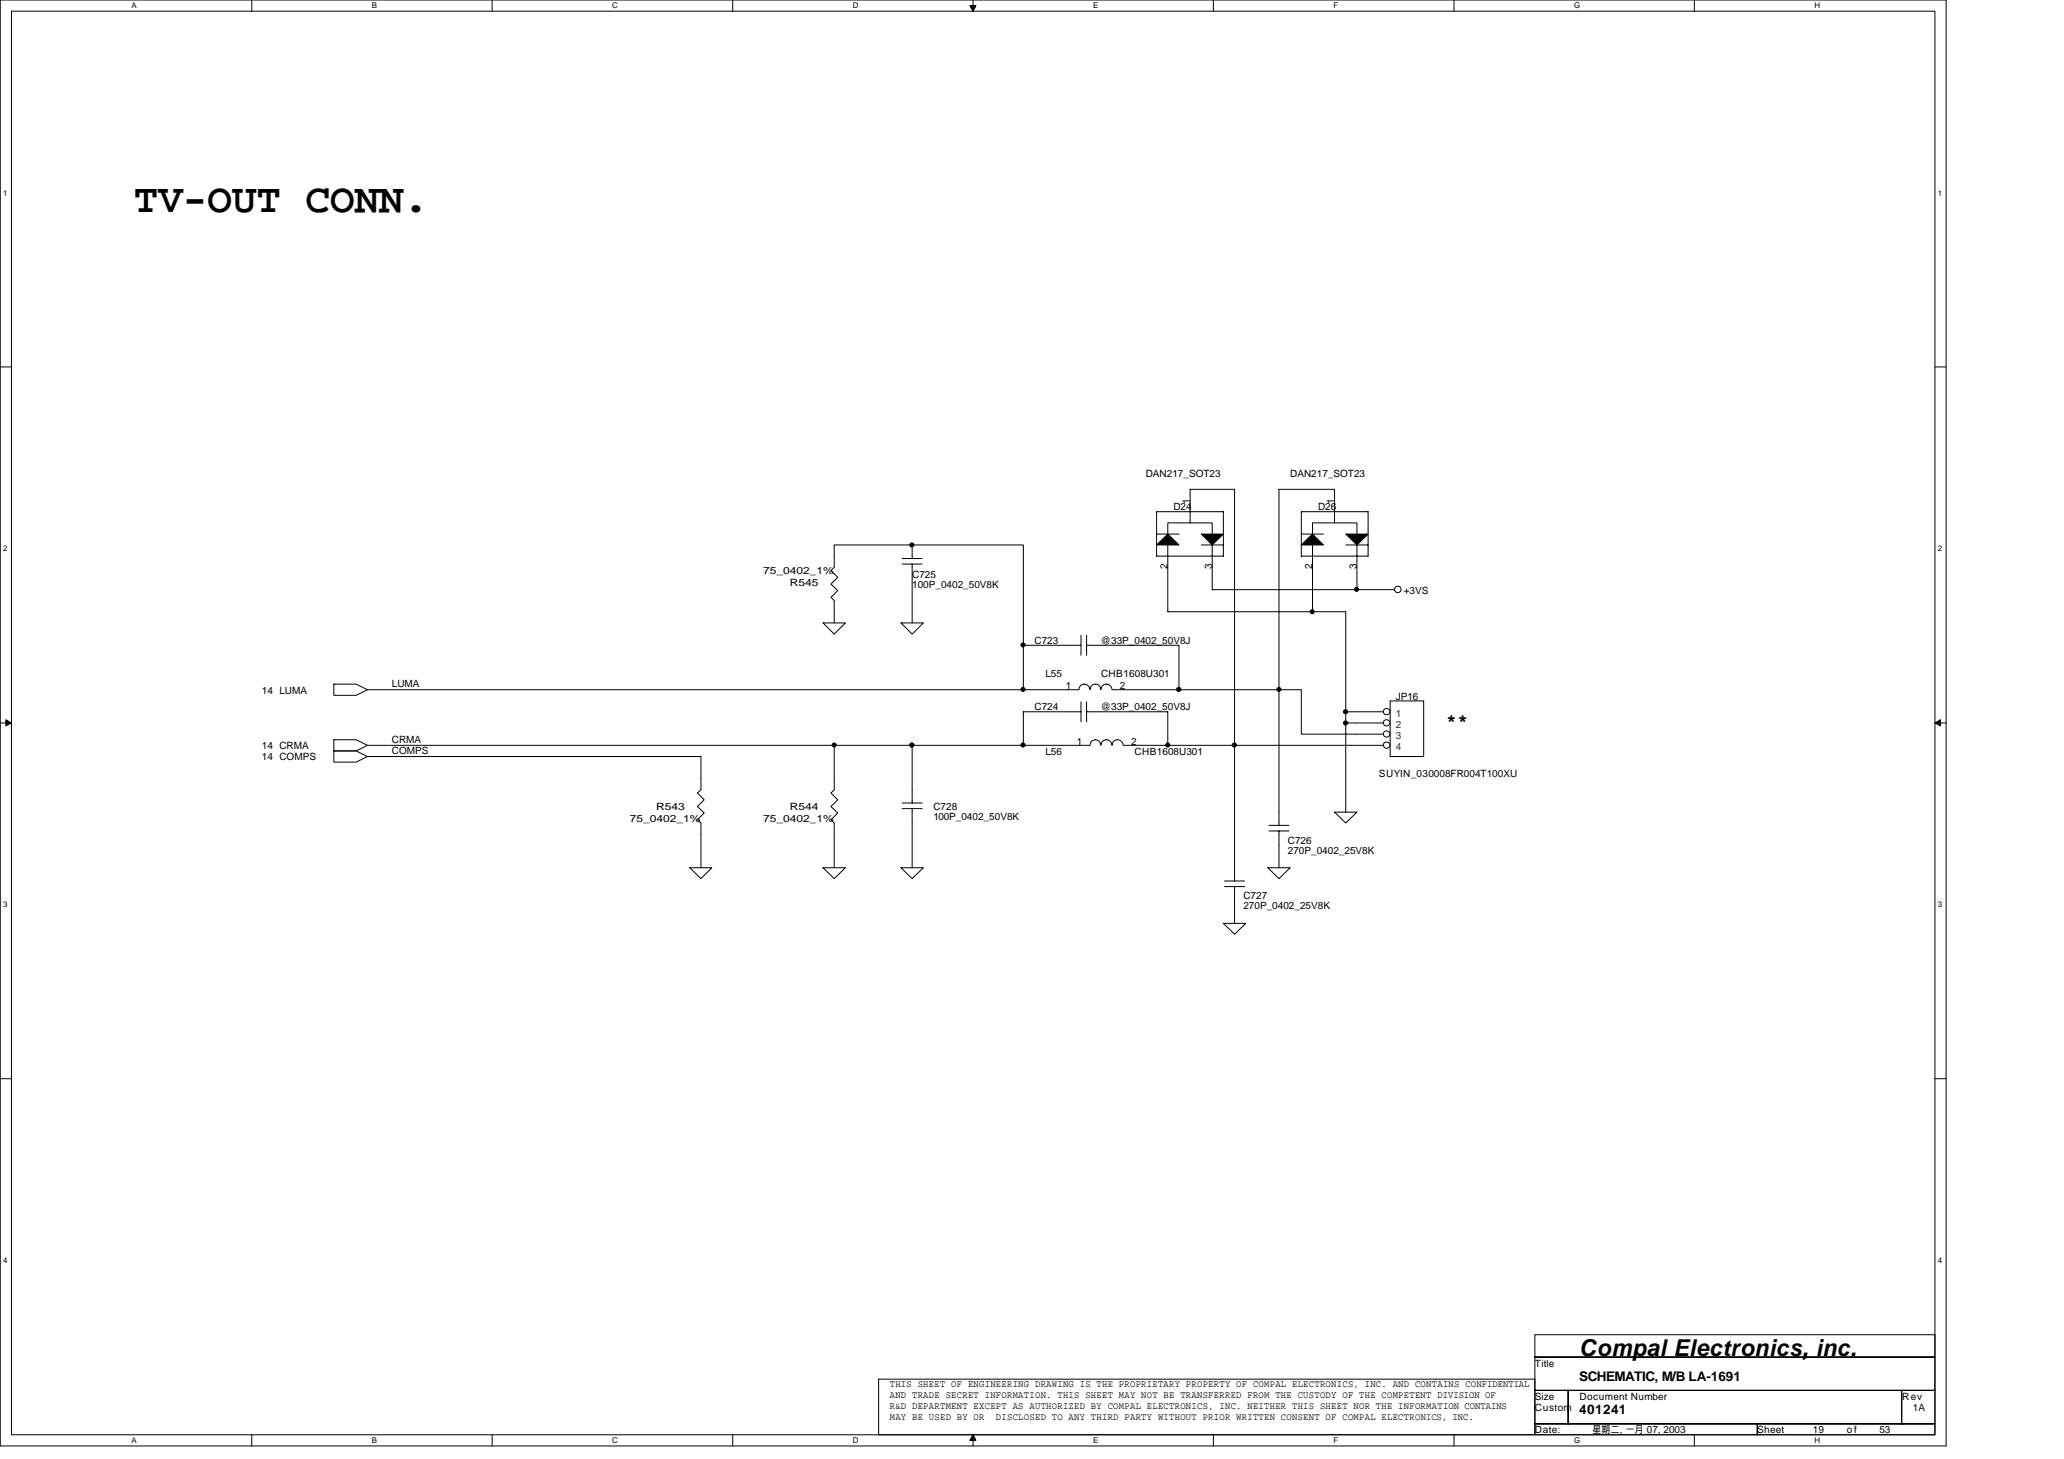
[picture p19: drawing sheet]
<svg xmlns="http://www.w3.org/2000/svg" width="297mm" height="210mm" viewBox="0 0 297 210" stroke-linecap="round" stroke-linejoin="round" font-family="sans-serif">
<defs><g id="words">
<text font-size="5.9" x="19.3" y="30.6">TV-OUT CONN.</text>
<text font-size="3.3" x="227.3" y="195.1">Compal Electronics, inc.</text>
<text font-size="2.5" x="208.1" y="104.5">**</text>
<g font-size="1.9">
<text x="227.3" y="203.4">401241</text>
<text x="227.3" y="198.6">SCHEMATIC, M/B LA-1691</text>
</g>
<g font-size="1.4">
<text x="164.9" y="68.6">DAN217_SOT23</text>
<text x="185.7" y="68.6">DAN217_SOT23</text>
<text x="168.9" y="73.4">D24</text>
<text x="171.2" y="72.5" transform="rotate(-90 171.2 72.5)">1</text>
<text x="189.7" y="73.4">D26</text>
<text x="192" y="72.5" transform="rotate(-90 192 72.5)">1</text>
<text x="109.8" y="82.6">75_0402_1%</text>
<text x="131.3" y="83.1">C725</text>
<text x="168" y="81.9" transform="rotate(-90 168 81.9)">2</text>
<text x="174.4" y="81.9" transform="rotate(-90 174.4 81.9)">3</text>
<text x="188.8" y="81.9" transform="rotate(-90 188.8 81.9)">2</text>
<text x="195.2" y="81.9" transform="rotate(-90 195.2 81.9)">3</text>
<text x="113.7" y="84.2">R545</text>
<text x="131.3" y="84.6">100P_0402_50V8K</text>
<text x="202" y="85.5">+3VS</text>
<text x="148.9" y="92.6">C723</text>
<text x="158.4" y="92.6">@33P_0402_50V8J</text>
<text x="37.7" y="99.8">14 LUMA</text>
<text x="56.4" y="98.9">LUMA</text>
<text x="150.4" y="97.4">L55</text>
<text x="153.4" y="99.2">1</text>
<text x="158.4" y="97.4">CHB1608U301</text>
<text x="161.2" y="99.2">2</text>
<text x="200.9" y="100.8">JP16</text>
<text x="37.7" y="107.8">14 CRMA</text>
<text x="56.4" y="106.9">CRMA</text>
<text x="148.9" y="102.2">C724</text>
<text x="155" y="107.2">1</text>
<text x="158.4" y="102.2">@33P_0402_50V8J</text>
<text x="162.8" y="107.2">2</text>
<text x="37.7" y="109.4">14 COMPS</text>
<text x="56.4" y="108.5">COMPS</text>
<text x="150.4" y="108.6">L56</text>
<text x="163.3" y="108.6">CHB1608U301</text>
<text x="198.5" y="111.8">SUYIN_030008FR004T100XU</text>
<text x="90.6" y="118.2">75_0402_1%</text>
<text x="94.4" y="116.6">R543</text>
<text x="109.8" y="118.2">75_0402_1%</text>
<text x="113.7" y="116.6">R544</text>
<text x="134.3" y="116.6">C728</text>
<text x="134.3" y="118">100P_0402_50V8K</text>
<text x="185.3" y="121.4">C726</text>
<text x="185.3" y="122.8">270P_0402_25V8K</text>
<text x="178.9" y="129.4">C727</text>
<text x="178.9" y="130.8">270P_0402_25V8K</text>
<text x="220.9" y="196.6">Title</text>
<text x="128.1" y="199.6">THIS SHEET OF ENGINEERING DRAWING IS THE PROPRIETARY PROPERTY OF COMPAL ELECTRONICS, INC. AND CONTAINS CONFIDENTIAL</text>
<text x="128.1" y="201.2">AND TRADE SECRET INFORMATION. THIS SHEET MAY NOT BE TRANSFERRED FROM THE CUSTODY OF THE COMPETENT DIVISION OF</text>
<text x="128.1" y="202.7">R&amp;D DEPARTMENT EXCEPT AS AUTHORIZED BY COMPAL ELECTRONICS, INC. NEITHER THIS SHEET NOR THE INFORMATION CONTAINS</text>
<text x="220.9" y="201.4">Size</text>
<text x="220.9" y="203">Custom</text>
<text x="227.3" y="201.4">Document Number</text>
<text x="273.8" y="201.4">Rev</text>
<text x="275.3" y="203">1A</text>
<text x="128.1" y="204.3">MAY BE USED BY OR</text>
<text x="143.3" y="204.3">DISCLOSED TO ANY THIRD PARTY WITHOUT PRIOR WRITTEN CONSENT OF COMPAL ELECTRONICS, INC.</text>
<text x="220.9" y="206.2">Date:</text>
<text x="229.2" y="206.2">星期二 一月 07, 2003</text>
<text x="233.1" y="206.2">,</text>
<text x="252.9" y="206.2">Sheet</text>
<text x="260.9" y="206.2">19</text>
<text x="265.8" y="206.2">of</text>
<text x="270.5" y="206.2">53</text>
</g>
<g font-size="1.4" fill="#333">
<text x="200.9" y="103.1">1</text>
<text x="200.9" y="104.7">2</text>
<text x="200.9" y="106.3">3</text>
<text x="200.9" y="107.9">4</text>
</g>
<g font-size="1.1">
<text x="18.9" y="1.1">A</text>
<text x="53.5" y="1.1">B</text>
<text x="88.1" y="1.1">C</text>
<text x="122.7" y="1.1">D</text>
<text x="157.3" y="1.1">E</text>
<text x="191.9" y="1.1">F</text>
<text x="226.5" y="1.1">G</text>
<text x="261.1" y="1.1">H</text>
<text x=".5" y="28.2">1</text>
<text x="278.9" y="28.2">1</text>
<text x=".5" y="79.3">2</text>
<text x="278.9" y="79.3">2</text>
<text x=".5" y="130.6">3</text>
<text x="278.9" y="130.6">3</text>
<text x=".5" y="181.7">4</text>
<text x="278.9" y="181.7">4</text>
<text x="18.9" y="207.6">A</text>
<text x="53.5" y="207.6">B</text>
<text x="88.1" y="207.6">C</text>
<text x="122.7" y="207.6">D</text>
<text x="157.3" y="207.6">E</text>
<text x="191.9" y="207.6">F</text>
<text x="226.5" y="207.6">G</text>
<text x="261.1" y="207.6">H</text>
</g>
</g></defs>
<path d="M0 0h280.1v208h-280.1zM1.6 1.6h276.9v204.8h-276.9z" fill="none" stroke="#000" stroke-width=".14"/>
<g fill="#fff">
<path d="M18.9 .2h.7v1.2h-.7z"/>
<path d="M18.9 206.6h.7v1.2h-.7z"/>
</g>
<path d="M36.2 0v1.6M36.2 206.4v1.6" fill="none" stroke="#000" stroke-width=".14"/>
<g fill="#fff">
<path d="M53.5 .2h.7v1.2h-.7z"/>
<path d="M53.5 206.6h.7v1.2h-.7z"/>
</g>
<path d="M70.8 0v1.6M70.8 206.4v1.6" fill="none" stroke="#000" stroke-width=".14"/>
<g fill="#fff">
<path d="M88.1 .2h.8v1.2h-.8z"/>
<path d="M88.1 206.6h.8v1.2h-.8z"/>
</g>
<path d="M105.4 0v1.6M105.4 206.4v1.6" fill="none" stroke="#000" stroke-width=".14"/>
<g fill="#fff">
<path d="M122.7 .2h.8v1.2h-.8z"/>
<path d="M122.7 206.6h.8v1.2h-.8z"/>
</g>
<path d="M140 0v1.6M140 206.4v1.6" fill="none" stroke="#000" stroke-width=".14"/>
<path d="M139.6 .8h.9l-.5 .8zM140 206.4l.5 .8h-.9z" fill="#000" stroke="#000" stroke-width=".14"/>
<g fill="#fff">
<path d="M157.3 .2h.7v1.2h-.7z"/>
<path d="M157.3 206.6h.7v1.2h-.7z"/>
</g>
<path d="M174.6 0v1.6M174.6 206.4v1.6" fill="none" stroke="#000" stroke-width=".14"/>
<g fill="#fff">
<path d="M191.9 .2h.6v1.2h-.6z"/>
<path d="M191.9 206.6h.6v1.2h-.6z"/>
</g>
<path d="M209.3 0v1.6M209.3 206.4v1.6" fill="none" stroke="#000" stroke-width=".14"/>
<g fill="#fff">
<path d="M226.5 .2h.8v1.2h-.8z"/>
<path d="M226.5 206.6h.8v1.2h-.8z"/>
</g>
<path d="M243.8 0v1.6M243.8 206.4v1.6" fill="none" stroke="#000" stroke-width=".14"/>
<g fill="#fff">
<path d="M261.1 .2h.8v1.2h-.8z"/>
<path d="M261.1 206.6h.8v1.2h-.8z"/>
<path d="M.5 27.2h.6v1.2h-.6z"/>
<path d="M278.9 27.2h.6v1.2h-.6z"/>
<path d="M.5 78.4h.6v1.1h-.6z"/>
<path d="M278.9 78.4h.6v1.1h-.6z"/>
</g>
<path d="M0 52.8h1.6M278.5 52.8h1.6" fill="none" stroke="#000" stroke-width=".14"/>
<g fill="#fff">
<path d="M.5 129.6h.6v1.2h-.6z"/>
<path d="M278.9 129.6h.6v1.2h-.6z"/>
</g>
<path d="M0 104h1.6M278.5 104h1.6" fill="none" stroke="#000" stroke-width=".14"/>
<path d="M.8 103.5l.8 .5-.8 .4zM278.5 104l.8-.5v.9z" fill="#000" stroke="#000" stroke-width=".14"/>
<g fill="#fff">
<path d="M.5 180.8h.6v1.1h-.6z"/>
<path d="M278.9 180.8h.6v1.1h-.6z"/>
</g>
<g fill="none" stroke="#000" stroke-width=".14">
<path d="M131.3 78.4h16v14.4M131.3 78.4h-11.2v1.6M131.3 78.4v1.9M171.3 72v-1.6h6.4v54.4M187.3 73.6h9.6v6.4h-9.6zM187.3 76.8h3.2M188.9 76.8v-1.6h6.4v1.6M188.9 78.4v9.6M192.1 75.2v-4.8h-8v46.4M193.7 78.4h3.2M195.3 78.4v6.4M48 98.4h3.3l1.6 .8-1.6 .8h-3.3z"/>
<path d="M52.9 99.2h102.4M118.4 89.6h3.3l-1.6 1.6zM120.1 88v1.6M129.7 89.6h3.2l-1.6 1.6zM129.8 81.2h2.9M129.8 80.3h2.9M131.3 81.2v8.4M147.3 92.8v6.4M147.3 92.8h8.3M155.3 99.2a.78 .78 0 0 1 .8-.8 .78 .78 0 0 1 .7 .8M155.6 91.4v2.9M156.4 92.8h13.3v6.4"/>
<path d="M156.4 91.4v2.9M156.9 99.2a.76 .76 0 0 1 .7-.8 .76 .76 0 0 1 .8 .8M158.5 99.2a.78 .78 0 0 1 .7-.8 .78 .78 0 0 1 .8 .8M160.1 99.2h27.2v6.4h8M168.1 81.6v6.4h25.6v28.8M174.5 81.6v3.2h26.2M48 106.4h3.3l1.6 .8-1.6 .8h-3.3zM48 108h3.3l1.6 .8-1.6 .8h-3.3zM52.9 108.8h48v4.8l-.5 .5 .9 1-.9 .9 .9 1-.9 .9 .5 .5v6.4M52.9 107.2h104M120.1 107.2v4.8M129.8 116.3h2.9"/>
<path d="M129.8 115.5h2.9M131.3 107.2v8.3M131.3 116.3v8.5M155.6 102.4h-8.3v4.8M155.6 101v2.8M156.4 102.4h11.7v4.8M156.4 101v2.8M156.9 107.2a.76 .76 0 0 1 .7-.8 .76 .76 0 0 1 .8 .8M158.5 107.2a.78 .78 0 0 1 .7-.8 .78 .78 0 0 1 .8 .8M160.1 107.2a.78 .78 0 0 1 .7-.8 .78 .78 0 0 1 .8 .8M161.7 107.2h33.6M192.1 116.8h3.2l-1.6 1.6z"/>
<path d="M193.7 104h1.6M193.7 102.4h1.6M200.1 100.8h4.8v8h-4.8zM99.3 124.8h3.1l-1.5 1.6zM118.4 124.8h3.3l-1.6 1.6zM120.1 120v4.8M129.7 124.8h3.2l-1.6 1.6zM176.1 132.8h3.2l-1.6 1.6zM177.7 129.6v3.2M182.5 124.8h3.2l-1.6 1.6zM184.1 121.6v3.2M0 155.2h1.6"/>
<path d="M278.5 155.2h1.6M220.9 192h57.6v3.2h-57.6zM220.9 195.2h57.6v4.8h-57.6zM220.9 200h4.8v4.9h-4.8zM220.9 204.9h32v1.5h-32zM225.7 200h48v4.9h-48zM252.9 204.9h25.6v1.5h-25.6zM273.7 200h4.8v4.9h-4.8z"/>
<circle cx="201.2" cy="84.8" r=".47"/>
</g>
<g fill="#000" stroke="#000" stroke-width=".14">
<path d="M187.3 78.4l1.6-1.6 1.6 1.6z" fill-rule="evenodd"/>
<path d="M193.7 76.8h3.2l-1.6 1.6z" fill-rule="evenodd"/>
</g>
<circle cx="199.6" cy="102.4" r=".46" fill="#fff" stroke="#000" stroke-width=".14"/>
<path d="M195.3 102.4h3.8" fill="none" stroke="#000" stroke-width=".14"/>
<circle cx="199.6" cy="104" r=".46" fill="#fff" stroke="#000" stroke-width=".14"/>
<path d="M195.3 104h3.8" fill="none" stroke="#000" stroke-width=".14"/>
<circle cx="199.6" cy="105.6" r=".46" fill="#fff" stroke="#000" stroke-width=".14"/>
<path d="M195.3 105.6h3.8" fill="none" stroke="#000" stroke-width=".14"/>
<circle cx="199.6" cy="107.2" r=".46" fill="#fff" stroke="#000" stroke-width=".14"/>
<g fill="none" stroke="#000" stroke-width=".14">
<path d="M166.5 73.6h9.6v6.4h-9.6zM166.5 76.8h3.2M168.1 76.8v-1.6h6.4v1.6M168.1 78.4v3.2M171.3 72v3.2M172.9 78.4h3.2M174.5 78.4v3.2M120.1 80v1.6l-.5 .5 1 1-1 .9 1 1-1 .9 .5 .5v1.6M120.1 112v1.6l-.5 .5 1 1-1 .9 1 1-1 .9 .5 .5v1.6M182.6 119.5h2.9M182.6 118.7h2.9M184.1 116.8v1.9"/>
<path d="M184.1 119.5v2.1M195.3 107.2h3.8M176.2 127.6h2.9M176.2 126.7h2.9M177.7 124.8v1.9M177.7 127.6v2M126.4 198.4h94.5v8h-94.5z"/>
</g>
<g fill="#000" stroke="#000" stroke-width=".14">
<path d="M166.5 78.4l1.6-1.6 1.6 1.6z" fill-rule="evenodd"/>
<path d="M172.9 76.8h3.2l-1.6 1.6z" fill-rule="evenodd"/>
<circle cx="131.2" cy="78.4" r=".3"/>
<circle cx="147.2" cy="99.2" r=".3"/>
<circle cx="147.2" cy="92.8" r=".3"/>
<circle cx="169.7" cy="99.2" r=".31"/>
<circle cx="184.1" cy="99.2" r=".3"/>
<circle cx="188.8" cy="88" r=".3"/>
<circle cx="195.2" cy="84.8" r=".3"/>
<circle cx="120.1" cy="107.2" r=".3"/>
<circle cx="131.2" cy="107.2" r=".3"/>
<circle cx="147.2" cy="107.2" r=".3"/>
<circle cx="168.1" cy="107.2" r=".3"/>
<circle cx="177.7" cy="107.2" r=".31"/>
<circle cx="193.7" cy="102.4" r=".31"/>
<circle cx="193.7" cy="104" r=".31"/>
</g>
<use href="#words"/>
</svg>
